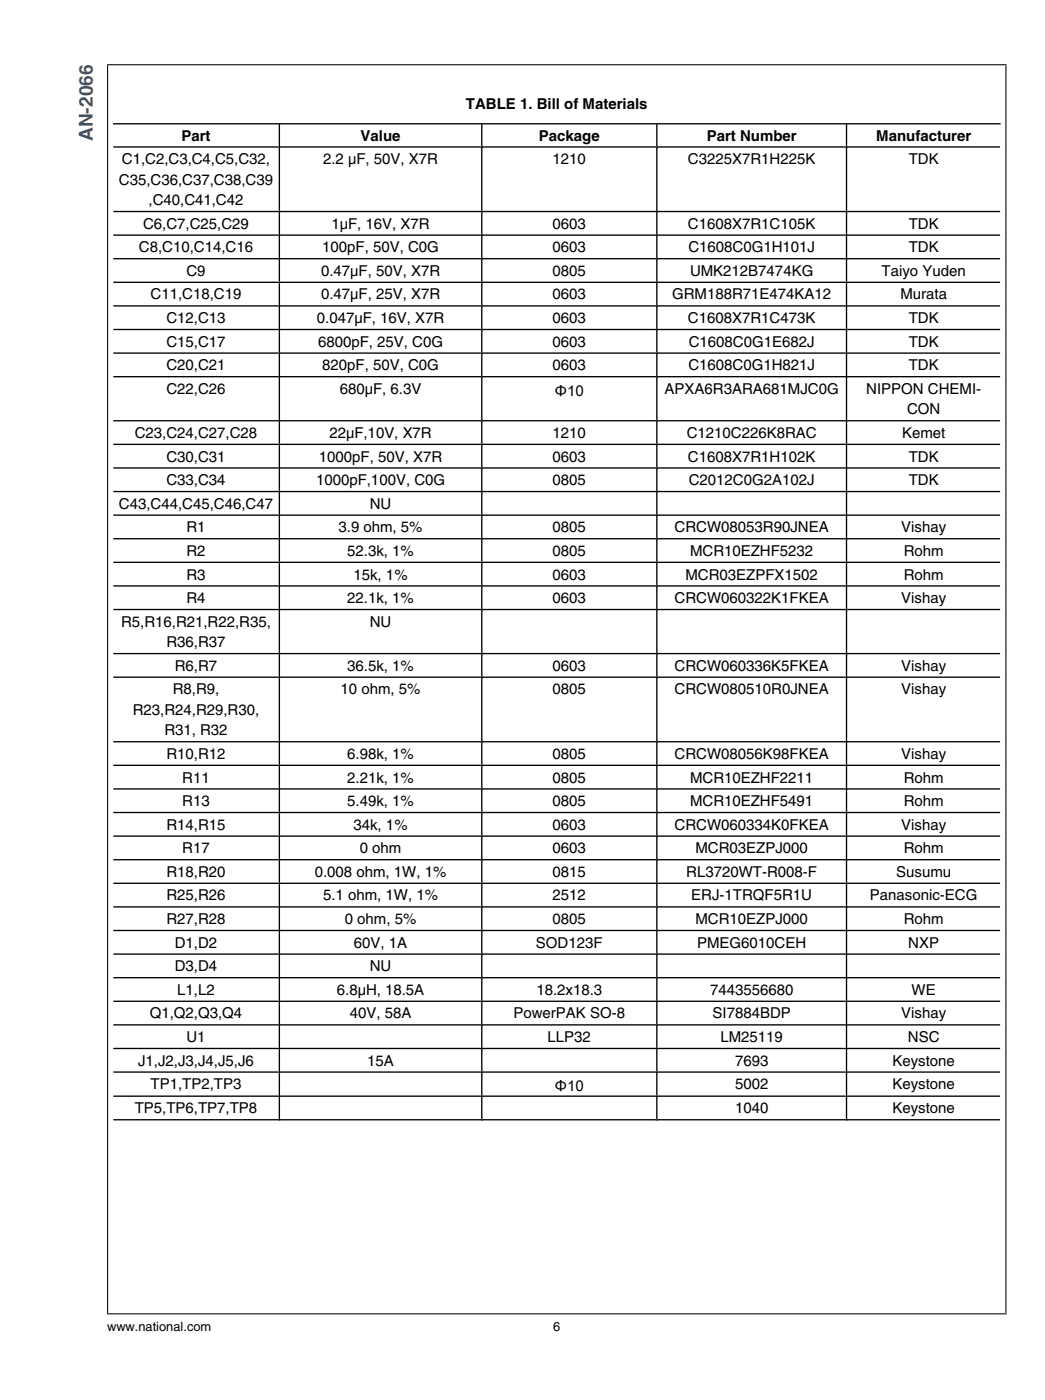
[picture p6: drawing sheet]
<svg xmlns="http://www.w3.org/2000/svg" width="207mm" height="277mm" viewBox="0 0 207 277" stroke-linecap="round" stroke-linejoin="round" font-family="sans-serif">
<defs><g id="words">
<text font-size="3.8" fill="#06c" x="18.4" y="27.9" transform="rotate(-90 18.4 27.9)">AN-2066</text>
<g font-size="3">
<text x="92.1" y="21.5">TABLE 1. Bill of Materials</text>
<text x="35.9" y="27.8">Part</text>
<text x="71.3" y="27.8">Value</text>
<text x="106.5" y="27.8">Package</text>
<text x="139.7" y="27.8">Part Number</text>
<text x="173.2" y="27.8">Manufacturer</text>
<text x="24.1" y="32.5">C1,C2,C3,C4,C5,C32,</text>
<text x="63.9" y="32.5">2.2 µF, 50V, X7R</text>
<text x="109.3" y="32.5">1210</text>
<text x="136" y="32.5">C3225X7R1H225K</text>
<text x="179.6" y="32.5">TDK</text>
<text x="23.5" y="36.5">C35,C36,C37,C38,C39</text>
<text x="29.4" y="40.6">,C40,C41,C42</text>
<text x="28.3" y="45.2">C6,C7,C25,C29</text>
<text x="65.5" y="45.2">1µF, 16V, X7R</text>
<text x="109.3" y="45.2">0603</text>
<text x="136" y="45.2">C1608X7R1C105K</text>
<text x="179.6" y="45.2">TDK</text>
<text x="27.5" y="49.9">C8,C10,C14,C16</text>
<text x="63.7" y="49.9">100pF, 50V, C0G</text>
<text x="109.3" y="49.9">0603</text>
<text x="136.1" y="49.9">C1608C0G1H101J</text>
<text x="179.6" y="49.9">TDK</text>
<text x="29.8" y="59.2">C11,C18,C19</text>
<text x="36.9" y="54.6">C9</text>
<text x="63.5" y="54.6">0.47µF, 50V, X7R</text>
<text x="63.5" y="59.2">0.47µF, 25V, X7R</text>
<text x="109.3" y="54.6">0805</text>
<text x="109.3" y="59.2">0603</text>
<text x="132.9" y="59.2">GRM188R71E474KA12</text>
<text x="136.4" y="54.6">UMK212B7474KG</text>
<text x="174.3" y="54.6">Taiyo Yuden</text>
<text x="178" y="59.2">Murata</text>
<text x="32.9" y="63.9">C12,C13</text>
<text x="62.6" y="63.9">0.047µF, 16V, X7R</text>
<text x="109.3" y="63.9">0603</text>
<text x="136" y="63.9">C1608X7R1C473K</text>
<text x="179.6" y="63.9">TDK</text>
<text x="32.9" y="68.6">C15,C17</text>
<text x="62.9" y="68.6">6800pF, 25V, C0G</text>
<text x="109.3" y="68.6">0603</text>
<text x="136.2" y="68.6">C1608C0G1E682J</text>
<text x="179.6" y="68.6">TDK</text>
<text x="32.9" y="73.2">C20,C21</text>
<text x="32.9" y="77.9">C22,C26</text>
<text x="63.7" y="73.2">820pF, 50V, C0G</text>
<text x="67.2" y="77.9">680µF, 6.3V</text>
<text x="109.3" y="73.2">0603</text>
<text x="131.4" y="77.9">APXA6R3ARA681MJC0G</text>
<text x="136.1" y="73.2">C1608C0G1H821J</text>
<text x="171.2" y="77.9">NIPPON CHEMI-</text>
<text x="179.6" y="73.2">TDK</text>
<text x="109.7" y="78.2">Φ10</text>
<text x="179.3" y="81.9">CON</text>
<text x="26.6" y="86.6">C23,C24,C27,C28</text>
<text x="65.1" y="86.6">22µF,10V, X7R</text>
<text x="109.3" y="86.6">1210</text>
<text x="135.8" y="86.6">C1210C226K8RAC</text>
<text x="178.3" y="86.6">Kemet</text>
<text x="32.9" y="91.3">C30,C31</text>
<text x="32.9" y="95.9">C33,C34</text>
<text x="62.5" y="95.9">1000pF,100V, C0G</text>
<text x="63" y="91.3">1000pF, 50V, X7R</text>
<text x="109.3" y="91.3">0603</text>
<text x="109.3" y="95.9">0805</text>
<text x="136" y="91.3">C1608X7R1H102K</text>
<text x="136.2" y="95.9">C2012C0G2A102J</text>
<text x="179.6" y="91.3">TDK</text>
<text x="179.6" y="95.9">TDK</text>
<text x="23.5" y="100.6">C43,C44,C45,C46,C47</text>
<text x="73.1" y="100.6">NU</text>
<text x="36.9" y="105.3">R1</text>
<text x="66.9" y="105.3">3.9 ohm, 5%</text>
<text x="109.3" y="105.3">0805</text>
<text x="133.4" y="105.3">CRCW08053R90JNEA</text>
<text x="178.2" y="105.3">Vishay</text>
<text x="36.9" y="109.9">R2</text>
<text x="68.6" y="109.9">52.3k, 1%</text>
<text x="109.3" y="109.9">0805</text>
<text x="136.4" y="109.9">MCR10EZHF5232</text>
<text x="178.7" y="109.9">Rohm</text>
<text x="36.9" y="114.6">R3</text>
<text x="36.9" y="119.3">R4</text>
<text x="68.6" y="119.3">22.1k, 1%</text>
<text x="69.9" y="114.6">15k, 1%</text>
<text x="109.3" y="114.6">0603</text>
<text x="109.3" y="119.3">0603</text>
<text x="133.4" y="119.3">CRCW060322K1FKEA</text>
<text x="135.5" y="114.6">MCR03EZPFX1502</text>
<text x="178.2" y="119.3">Vishay</text>
<text x="178.7" y="114.6">Rohm</text>
<text x="23.9" y="123.9">R5,R16,R21,R22,R35,</text>
<text x="73.1" y="123.9">NU</text>
<text x="32.9" y="128">R36,R37</text>
<text x="34.1" y="137.3">R8,R9,</text>
<text x="34.5" y="132.7">R6,R7</text>
<text x="67.3" y="137.3">10 ohm, 5%</text>
<text x="68.6" y="132.7">36.5k, 1%</text>
<text x="109.3" y="132.7">0603</text>
<text x="109.3" y="137.3">0805</text>
<text x="133.4" y="132.7">CRCW060336K5FKEA</text>
<text x="133.4" y="137.3">CRCW080510R0JNEA</text>
<text x="178.2" y="132.7">Vishay</text>
<text x="178.2" y="137.3">Vishay</text>
<text x="26.2" y="141.4">R23,R24,R29,R30,</text>
<text x="32.5" y="145.4">R31, R32</text>
<text x="32.9" y="150.1">R10,R12</text>
<text x="36" y="154.7">R11</text>
<text x="68.6" y="150.1">6.98k, 1%</text>
<text x="68.6" y="154.7">2.21k, 1%</text>
<text x="109.3" y="150.1">0805</text>
<text x="109.3" y="154.7">0805</text>
<text x="133.4" y="150.1">CRCW08056K98FKEA</text>
<text x="136.4" y="154.7">MCR10EZHF2211</text>
<text x="178.2" y="150.1">Vishay</text>
<text x="178.7" y="154.7">Rohm</text>
<text x="36" y="159.4">R13</text>
<text x="68.6" y="159.4">5.49k, 1%</text>
<text x="109.3" y="159.4">0805</text>
<text x="136.4" y="159.4">MCR10EZHF5491</text>
<text x="178.7" y="159.4">Rohm</text>
<text x="32.9" y="164.1">R14,R15</text>
<text x="69.9" y="164.1">34k, 1%</text>
<text x="109.3" y="164.1">0603</text>
<text x="133.4" y="164.1">CRCW060334K0FKEA</text>
<text x="178.2" y="164.1">Vishay</text>
<text x="32.9" y="173.4">R18,R20</text>
<text x="36" y="168.7">R17</text>
<text x="62.2" y="173.4">0.008 ohm, 1W, 1%</text>
<text x="71.1" y="168.7">0 ohm</text>
<text x="109.3" y="168.7">0603</text>
<text x="109.3" y="173.4">0815</text>
<text x="135.7" y="173.4">RL3720WT-R008-F</text>
<text x="137.5" y="168.7">MCR03EZPJ000</text>
<text x="177.2" y="173.4">Susumu</text>
<text x="178.7" y="168.7">Rohm</text>
<text x="32.9" y="178.1">R25,R26</text>
<text x="63.9" y="178.1">5.1 ohm, 1W, 1%</text>
<text x="109.3" y="178.1">2512</text>
<text x="136.7" y="178.1">ERJ-1TRQF5R1U</text>
<text x="172" y="178.1">Panasonic-ECG</text>
<text x="32.9" y="182.7">R27,R28</text>
<text x="68.2" y="182.7">0 ohm, 5%</text>
<text x="109.3" y="182.7">0805</text>
<text x="137.5" y="182.7">MCR10EZPJ000</text>
<text x="178.7" y="182.7">Rohm</text>
<text x="34.5" y="187.4">D1,D2</text>
<text x="70" y="187.4">60V, 1A</text>
<text x="106" y="187.4">SOD123F</text>
<text x="137.8" y="187.4">PMEG6010CEH</text>
<text x="179.6" y="187.4">NXP</text>
<text x="34.5" y="192.1">D3,D4</text>
<text x="35" y="196.7">L1,L2</text>
<text x="66.6" y="196.7">6.8µH, 18.5A</text>
<text x="73.1" y="192.1">NU</text>
<text x="106" y="196.7">18.2x18.3</text>
<text x="140.4" y="196.7">7443556680</text>
<text x="180.2" y="196.7">WE</text>
<text x="29.6" y="201.4">Q1,Q2,Q3,Q4</text>
<text x="69.1" y="201.4">40V, 58A</text>
<text x="101.5" y="201.4">PowerPAK SO-8</text>
<text x="140.9" y="201.4">SI7884BDP</text>
<text x="178.2" y="201.4">Vishay</text>
<text x="36.9" y="206.1">U1</text>
<text x="108.3" y="206.1">LLP32</text>
<text x="142.4" y="206.1">LM25119</text>
<text x="179.5" y="206.1">NSC</text>
<text x="27.3" y="210.7">J1,J2,J3,J4,J5,J6</text>
<text x="29.8" y="215.4">TP1,TP2,TP3</text>
<text x="72.6" y="210.7">15A</text>
<text x="109.7" y="215.8">Φ10</text>
<text x="145.3" y="210.7">7693</text>
<text x="145.3" y="215.4">5002</text>
<text x="176.4" y="210.7">Keystone</text>
<text x="176.4" y="215.4">Keystone</text>
<text x="26.6" y="220.2">TP5,TP6,TP7,TP8</text>
<text x="145.3" y="220.2">1040</text>
<text x="176.4" y="220.2">Keystone</text>
</g>
<g font-size="2.5">
<text x="21.2" y="263.2">www.national.com</text>
<text x="109.4" y="263.2">6</text>
</g>
</g></defs>
<g fill="none" stroke="#000" stroke-width=".26">
<path d="M22.4 29.1h175.3M22.4 24.5h175.3M55.2 24.3v197.3M95.2 24.3v197.3M129.9 24.3v197.3M167.3 24.3v197.3M22.4 41.8h175.3M22.4 46.5h175.3M22.4 51.2h175.3M22.4 55.8h175.3M22.4 60.5h175.3M22.4 65.2h175.3"/>
<path d="M22.4 69.8h175.3M22.4 74.5h175.3M22.4 83.2h175.3M22.4 87.9h175.3M22.4 92.5h175.3M22.4 97.2h175.3M22.4 101.9h175.3M22.4 106.5h175.3M22.4 111.2h175.3M22.4 115.9h175.3M22.4 120.5h175.3M22.4 129.3h175.3"/>
<path d="M22.4 133.9h175.3M22.4 146.7h175.3M22.4 151.3h175.3M22.4 156h175.3M22.4 160.7h175.3M22.4 165.3h175.3M22.4 170h175.3M22.4 174.7h175.3M22.4 179.3h175.3M22.4 184h175.3M22.4 188.7h175.3M22.4 193.3h175.3"/>
<path d="M22.4 198h175.3M22.4 202.7h175.3M22.4 207.3h175.3M22.4 212h175.3M22.4 216.8h175.3M22.4 221.4h175.3"/>
</g>
<path d="M21.2 12.8h177.8M21.3 12.7v247.2M198.9 12.7v247.2M21.2 259.8h177.8" fill="none" stroke="#000" stroke-width=".21"/>
<use href="#words"/>
</svg>
